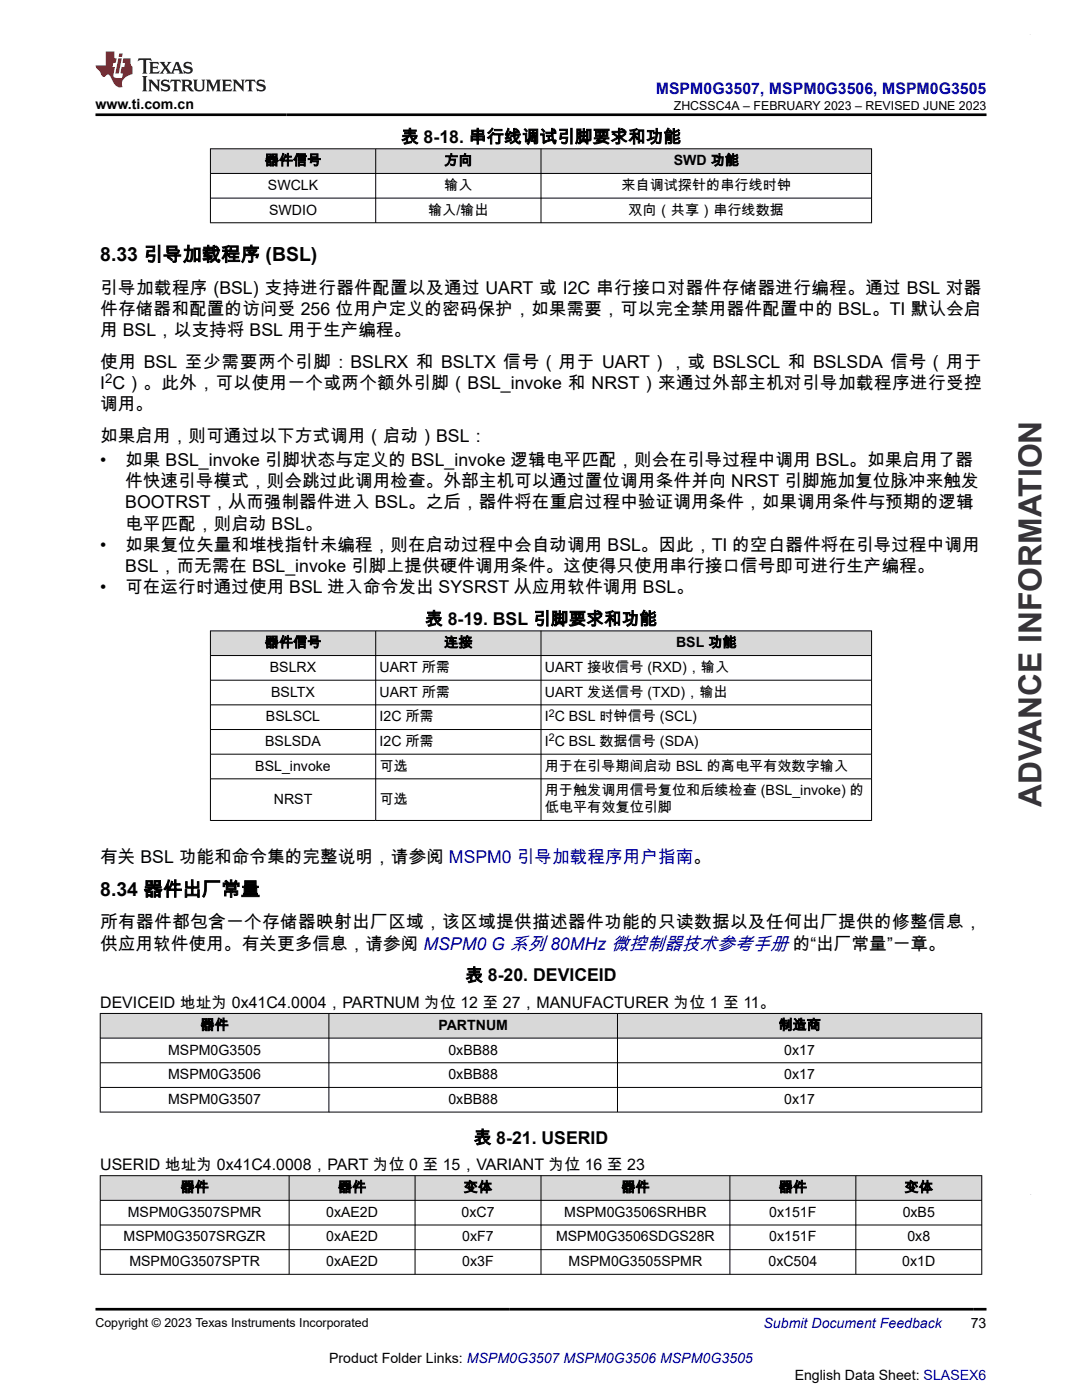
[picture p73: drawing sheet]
<svg xmlns="http://www.w3.org/2000/svg" width="216mm" height="279mm" viewBox="0 0 216 279" stroke-linecap="round" stroke-linejoin="round" font-family="sans-serif">
<defs><g id="words">
<text font-size="6.3" fill="#373435" x="207.8" y="161" transform="rotate(-90 207.8 161)">ADVANCE INFORMATION</text>
<g font-size="3.9">
<text x="20" y="52.1">8.33 引导加载程序 (BSL)</text>
<text x="20" y="178.8">8.34 器件出厂常量</text>
</g>
<g font-size="3.5">
<text x="80" y="28.5">表 8-18. 串行线调试引脚要求和功能</text>
<text x="20" y="58.6">引导加载程序 (BSL) 支持进行器件配置以及通过 UART 或 I2C 串行接口对器件存储器进行编程。通过 BSL 对器</text>
<text x="20" y="62.8">件存储器和配置的访问受 256 位用户定义的密码保护，如果需要，可以完全禁用器件配置中的 BSL。TI 默认会启</text>
<text x="20" y="67.1">用 BSL，以支持将 BSL 用于生产编程。</text>
<text x="20" y="73.4">使用 BSL 至少需要两个引脚：BSLRX 和 BSLTX 信号（用于 UART），或 BSLSCL 和 BSLSDA 信号（用于</text>
<text x="20" y="77.6">I C）。此外，可以使用一个或两个额外引脚（BSL_invoke 和 NRST）来通过外部主机对引导加载程序进行受控</text>
<text x="20" y="81.9">调用。</text>
<text x="20" y="88.2">如果启用，则可通过以下方式调用（启动）BSL：</text>
<text x="20" y="93">•</text>
<text x="25" y="93">如果 BSL_invoke 引脚状态与定义的 BSL_invoke 逻辑电平匹配，则会在引导过程中调用 BSL。如果启用了器</text>
<text x="25" y="97.2">件快速引导模式，则会跳过此调用检查。外部主机可以通过置位调用条件并向 NRST 引脚施加复位脉冲来触发</text>
<text x="25" y="101.5">BOOTRST，从而强制器件进入 BSL。之后，器件将在重启过程中验证调用条件，如果调用条件与预期的逻辑</text>
<text x="25" y="105.7">电平匹配，则启动 BSL。</text>
<text x="20" y="109.9">•</text>
<text x="25" y="109.9">如果复位矢量和堆栈指针未编程，则在启动过程中会自动调用 BSL。因此，TI 的空白器件将在引导过程中调用</text>
<text x="20" y="118.4">•</text>
<text x="25" y="114.2">BSL，而无需在 BSL_invoke 引脚上提供硬件调用条件。这使得只使用串行接口信号即可进行生产编程。</text>
<text x="25" y="118.4">可在运行时通过使用 BSL 进入命令发出 SYSRST 从应用软件调用 BSL。</text>
<text x="84.8" y="124.7">表 8-19. BSL 引脚要求和功能</text>
<text x="20" y="172.2">有关 BSL 功能和命令集的完整说明，请参阅 MSPM0 引导加载程序用户指南。</text>
<text x="20" y="185.3">所有器件都包含一个存储器映射出厂区域，该区域提供描述器件功能的只读数据以及任何出厂提供的修整信息，</text>
<text x="20" y="189.5">供应用软件使用。有关更多信息，请参阅 MSPM0 G 系列 80MHz 微控制器技术参考手册 的“出厂常量”一章。</text>
<text x="92.9" y="195.9">表 8-20. DEVICEID</text>
<text x="94.5" y="228.2">表 8-21. USERID</text>
</g>
<text font-size="3.2" fill="#00f" x="130.9" y="18.7">MSPM0G3507, MSPM0G3506, MSPM0G3505</text>
<g font-size="3.2">
<text x="20" y="201.2">DEVICEID 地址为 0x41C4.0004，PARTNUM 为位 12 至 27，MANUFACTURER 为位 1 至 11。</text>
<text x="20" y="233.6">USERID 地址为 0x41C4.0008，PART 为位 0 至 15，VARIANT 为位 16 至 23</text>
</g>
<g font-size="2.8">
<text x="19" y="21.8">www.ti.com.cn</text>
<text x="52.8" y="33">器件信号</text>
<text x="88.6" y="33">方向</text>
<text x="134.4" y="33">SWD 功能</text>
<text x="53.5" y="37.9">SWCLK</text>
<text x="88.6" y="37.9">输入</text>
<text x="124" y="37.9">来自调试探针的串行线时钟</text>
<text x="53.7" y="42.8">SWDIO</text>
<text x="85.4" y="42.8">输入/输出</text>
<text x="125.4" y="42.8">双向（共享）串行线数据</text>
<text x="52.8" y="129.2">器件信号</text>
<text x="88.6" y="129.2">连接</text>
<text x="134.9" y="129.2">BSL 功能</text>
<text x="53.9" y="134.1">BSLRX</text>
<text x="75.7" y="134.1">UART 所需</text>
<text x="108.7" y="134.1">UART 接收信号 (RXD)，输入</text>
<text x="53.1" y="143.9">BSLSCL</text>
<text x="54.1" y="139">BSLTX</text>
<text x="75.7" y="139">UART 所需</text>
<text x="75.7" y="143.9">I2C 所需</text>
<text x="108.7" y="139">UART 发送信号 (TXD)，输出</text>
<text x="108.7" y="143.9">I C BSL 时钟信号 (SCL)</text>
<text x="52.9" y="148.9">BSLSDA</text>
<text x="75.7" y="148.9">I2C 所需</text>
<text x="108.7" y="148.9">I C BSL 数据信号 (SDA)</text>
<text x="50.9" y="153.8">BSL_invoke</text>
<text x="75.7" y="153.8">可选</text>
<text x="108.7" y="153.8">用于在引导期间启动 BSL 的高电平有效数字输入</text>
<text x="54.6" y="160.4">NRST</text>
<text x="75.7" y="160.4">可选</text>
<text x="108.7" y="158.7">用于触发调用信号复位和后续检查 (BSL_invoke) 的</text>
<text x="108.7" y="162.1">低电平有效复位引脚</text>
<text x="40" y="205.5">器件</text>
<text x="87.5" y="205.5">PARTNUM</text>
<text x="155.3" y="205.5">制造商</text>
<text x="33.6" y="210.5">MSPM0G3505</text>
<text x="33.6" y="215.4">MSPM0G3506</text>
<text x="89.5" y="210.5">0xBB88</text>
<text x="89.5" y="215.4">0xBB88</text>
<text x="156.5" y="210.5">0x17</text>
<text x="156.5" y="215.4">0x17</text>
<text x="33.6" y="220.3">MSPM0G3507</text>
<text x="89.5" y="220.3">0xBB88</text>
<text x="156.5" y="220.3">0x17</text>
<text x="36" y="237.9">器件</text>
<text x="67.4" y="237.9">器件</text>
<text x="92.6" y="237.9">变体</text>
<text x="124" y="237.9">器件</text>
<text x="155.4" y="237.9">器件</text>
<text x="180.5" y="237.9">变体</text>
<text x="25.5" y="242.8">MSPM0G3507SPMR</text>
<text x="65.1" y="242.8">0xAE2D</text>
<text x="92.1" y="242.8">0xC7</text>
<text x="112.6" y="242.8">MSPM0G3506SRHBR</text>
<text x="153.5" y="242.8">0x151F</text>
<text x="180.1" y="242.8">0xB5</text>
<text x="24.7" y="247.7">MSPM0G3507SRGZR</text>
<text x="65.1" y="247.7">0xAE2D</text>
<text x="92.2" y="247.7">0xF7</text>
<text x="111" y="247.7">MSPM0G3506SDGS28R</text>
<text x="153.5" y="247.7">0x151F</text>
<text x="181.1" y="247.7">0x8</text>
<text x="25.8" y="252.7">MSPM0G3507SPTR</text>
<text x="65.1" y="252.7">0xAE2D</text>
<text x="92.2" y="252.7">0x3F</text>
<text x="113.5" y="252.7">MSPM0G3505SPMR</text>
<text x="153.3" y="252.7">0xC504</text>
<text x="180" y="252.7">0x1D</text>
<text x="193.7" y="265.1">73</text>
<text x="65.7" y="272">Product Folder Links: MSPM0G3507 MSPM0G3506 MSPM0G3505</text>
<text x="158.6" y="275.3">English Data Sheet: SLASEX6</text>
</g>
<text font-size="2.8" fill="#00f" x="152.4" y="265.1">Submit Document Feedback</text>
<text font-size="2.6" x="21" y="76.5">2</text>
<g font-size="2.5">
<text x="134.4" y="21.9">ZHCSSC4A – FEBRUARY 2023 – REVISED JUNE 2023</text>
<text x="19" y="264.8">Copyright © 2023 Texas Instruments Incorporated</text>
</g>
<g font-size="2.1">
<text x="109.5" y="143">2</text>
<text x="109.5" y="147.9">2</text>
</g>
</g></defs>
<g fill="#d8d8d8">
<path d="M42 29.7h131.9v4.9h-131.9z" fill-rule="evenodd"/>
<path d="M42 29.8h32.9v4.8h-32.9z" fill-rule="evenodd"/>
<path d="M75 29.8h32.9v4.8h-32.9z" fill-rule="evenodd"/>
<path d="M108 29.8h65.9v4.8h-65.9z" fill-rule="evenodd"/>
</g>
<path d="M41.9 29.7h132.1M41.9 34.6h132.1M41.9 39.5h132.1M42 29.6v14.9M75 29.6v14.9M107.9 29.6v14.9M173.9 29.6v14.9M41.9 44.5h132.1" fill="none" stroke="#000" stroke-width=".2"/>
<g fill="#d8d8d8">
<path d="M42 125.9h131.9v4.9h-131.9z" fill-rule="evenodd"/>
<path d="M42 126h32.9v4.8h-32.9z" fill-rule="evenodd"/>
<path d="M75 126h32.9v4.8h-32.9z" fill-rule="evenodd"/>
<path d="M108 126h65.9v4.8h-65.9z" fill-rule="evenodd"/>
</g>
<path d="M41.9 125.9h132.1M41.9 130.8h132.1M41.9 135.7h132.1M42 125.8v38M75 125.8v38M107.9 125.8v38M173.9 125.8v38M41.9 140.7h132.1M41.9 145.6h132.1M41.9 150.5h132.1M41.9 155.4h132.1M41.9 163.7h132.1" fill="none" stroke="#000" stroke-width=".2"/>
<g fill="#d8d8d8">
<path d="M20 202.3h175.9v4.9h-175.9z" fill-rule="evenodd"/>
<path d="M20.1 202.3h45.5v4.8h-45.5z" fill-rule="evenodd"/>
<path d="M65.7 202.3h57.4v4.8h-57.4z" fill-rule="evenodd"/>
<path d="M123.3 202.3h72.5v4.8h-72.5z" fill-rule="evenodd"/>
</g>
<path d="M19.9 202.3h176.1M19.9 207.2h176.1M19.9 212.1h176.1M19.9 217h176.1M20 202.2v19.8M65.6 202.2v19.8M123.2 202.2v19.8M195.9 202.2v19.8M19.9 221.9h176.1" fill="none" stroke="#000" stroke-width=".2"/>
<g fill="#d8d8d8">
<path d="M20 234.6h175.9v5h-175.9z" fill-rule="evenodd"/>
<path d="M20.1 234.7h37.5v4.8h-37.5z" fill-rule="evenodd"/>
<path d="M57.8 234.7h25v4.8h-25z" fill-rule="evenodd"/>
<path d="M82.9 234.7h25v4.8h-25z" fill-rule="evenodd"/>
<path d="M108 234.7h37.6v4.8h-37.6z" fill-rule="evenodd"/>
<path d="M145.7 234.7h25v4.8h-25z" fill-rule="evenodd"/>
<path d="M170.8 234.7h25v4.8h-25z" fill-rule="evenodd"/>
</g>
<path d="M19.9 234.6h176.1M19.9 239.6h176.1M20 234.6v19.8M57.7 234.6v19.8M82.8 234.6v19.8M107.9 234.6v19.8M145.6 234.6v19.8M170.8 234.6v19.8M195.9 234.6v19.8M19.9 244.5h176.1M19.9 249.4h176.1M19.9 254.3h176.1" fill="none" stroke="#000" stroke-width=".2"/>
<path d="M27.7 11.6l-.2 .6 .5-.2h.6v.1v2.2l-.2 .4h1l-.2-.4v-2.2v-.1h.5l.5 .2-.1-.6zM29.8 12.4l.2 .3v1.6l-.2 .4h1.9l.1-.6a1.08 1.08 0 0 1-1.3 .2v-.7h.6l.4 .2v-.7l-.4 .2h-.6v-.5l.2-.2a1 1 0 0 1 1 .3l-.1-.5zM31.8 12.4l1 1.1-1 1.2h.9l-.2-.2 .4-.8 .5 .8-.2 .2h1.6l-.2-.2 .1-.5h1l.1 .5-.1 .2h.9l-.2-.4-.8-1.9h-.5l-1 2.1-.8-1.1 .9-1h-.8l.2 .2-.5 .6-.3-.6 .1-.2zM35.2 12.8l.4 1h-.8zM36.8 12.5a.65 .65 0 0 0-.2 .7 .65 .65 0 0 0 .6 .5l.7 .1 .1 .3a.79 .79 0 0 1-.7 .4 .79 .79 0 0 1-.7-.5l.1 .7 .2-.1a.93 .93 0 0 0 1.1 0 .93 .93 0 0 0 .4-.9 1.46 1.46 0 0 0-1.2-.6l-.1-.3a1.09 1.09 0 0 1 1.2 .2l-.2-.6-.1 .1-.6-.2zM28.4 15.2l.2 .4v2.2l-.2 .4h1l-.2-.4v-2.2l.2-.4zM29.6 15.9l.2 .4v1.5l-.2 .4h.8l-.3-.4v-1.3l1.7 1.8v-2l.2-.4h-.8l.2 .2 .1 1.1-1.2-1.3zM32.3 16a.65 .65 0 0 0-.2 .8 .65 .65 0 0 0 .7 .4l.6 .2 .1 .2a.79 .79 0 0 1-.7 .4 .79 .79 0 0 1-.7-.5l.1 .7 .2-.1a.93 .93 0 0 0 1.1 .1 .93 .93 0 0 0 .4-1 1.46 1.46 0 0 0-1.2-.5l-.1-.4a1.09 1.09 0 0 1 1.2 .2l-.2-.6-.1 .1-.6-.1zM34.1 15.9l-.1 .6a.63 .63 0 0 1 .7-.3l.1 1.6-.3 .4h1l-.2-.4v-1.6a.66 .66 0 0 1 .8 .3l-.1-.6zM36.2 15.9l.2 .4v1.5l-.2 .4h.9l-.2-.2v-.7h.5l.1 .2a.79 .79 0 0 0 1.2 .6l-1-.9a.61 .61 0 0 0 .6-.6 .61 .61 0 0 0-.5-.7zM36.9 16.2h.2a.47 .47 0 0 1 .5 .1 .47 .47 0 0 1 .1 .5l-.2 .1-.6 .1zM38.5 15.9l.2 .2a2.27 2.27 0 0 0 .4 2 1.04 1.04 0 0 0 1.7-.7v-1.3l.2-.2h-.8l.2 .4v1.1a.6 .6 0 0 1-.6 .6 .6 .6 0 0 1-.6-.6v-1.1l.3-.4zM41.1 15.9l.2 .4v1.5l-.2 .4h.7l-.2-.4v-1.4l.9 1.9 .8-1.9v1.4l-.2 .4h1l-.3-.4v-1.5l.3-.4h-.8l-.7 1.5-.7-1.5zM44.3 15.9l.2 .4v1.5l-.2 .4h1.9l.1-.6a1.09 1.09 0 0 1-1.3 .2v-.7h.6l.4 .2v-.6l-.4 .2h-.6v-.6l.2-.1a1.01 1.01 0 0 1 1 .3l-.1-.6zM46.4 15.9l.3 .4v1.5l-.3 .4h.8l-.2-.4v-1.3l1.6 1.8v-2l.2-.4h-.7l.2 .2v1.1l-1.2-1.3zM49 15.9l-.1 .6a.63 .63 0 0 1 .8-.3v1.6l-.3 .4h1l-.2-.4v-1.6a.66 .66 0 0 1 .8 .3l-.1-.6zM51.4 16a.65 .65 0 0 0-.2 .8 .65 .65 0 0 0 .6 .4l.6 .2 .2 .2a.79 .79 0 0 1-.8 .4 .79 .79 0 0 1-.6-.5l.1 .7 .2-.1a.93 .93 0 0 0 1 .1 .93 .93 0 0 0 .5-1 1.46 1.46 0 0 0-1.3-.5l-.1-.4a1.09 1.09 0 0 1 1.3 .2l-.2-.6-.2 .1-.5-.1z" fill="#231f20"/>
<path d="M21.1 10.3v2.7h-2.1l.1 .4 .9 1a.95 .95 0 0 0 .9 .9 .59 .59 0 0 1 .6-.4 .59 .59 0 0 1 .5 .3l.4 .8a1.59 1.59 0 0 0 2.1 1.4 1.61 1.61 0 0 1 1-2.3l1-.3-.1-1.5a1.59 1.59 0 0 1-.4-1.7h-1.4l-.2 .9h.5l-.1 .9h-.5l-.2 .9v.3l.4 .1-.2 .9h-.6a.73 .73 0 0 1-1.1-.7l.3-1.5h-.5l.2-.9h.5l.2-.9h-.5v-1.3zM23.6 11.6l-.6 3.1h.7l.6-3.1zM23.8 10.7l-.1 .6h.7l.1-.6z" fill="#ed1c24"/>
<path d="M19 22.9h177.8M19 261.3h177.8" fill="none" stroke="#000" stroke-width=".53"/>
<path d="M205.6 6.9h.1" fill="none" stroke="#373435" stroke-width=".2"/>
<use href="#words"/>
</svg>
